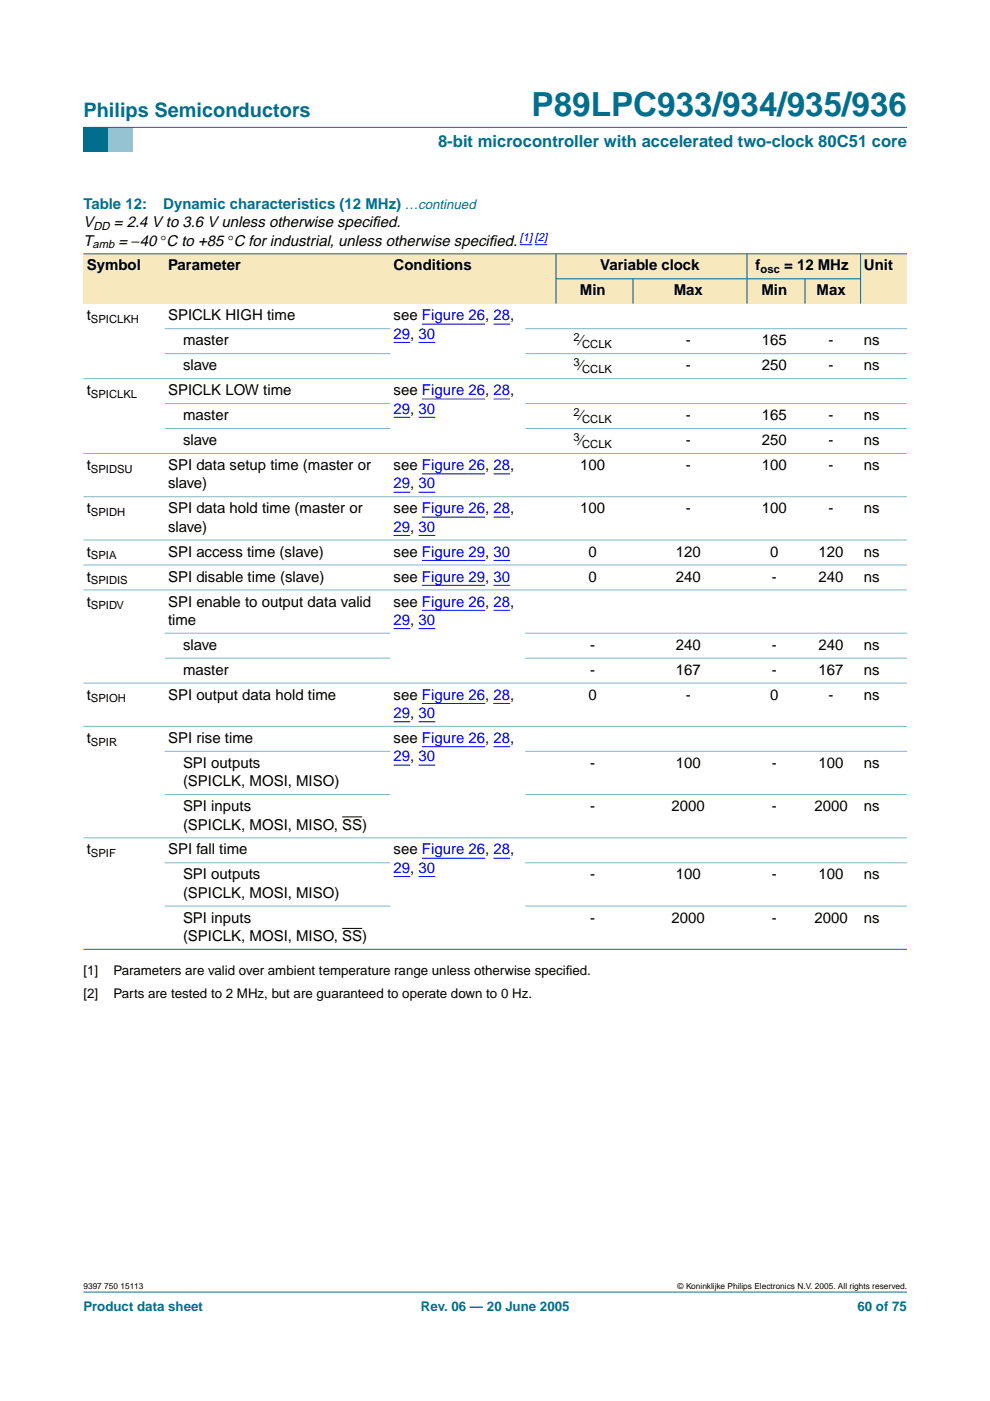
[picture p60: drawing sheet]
<svg xmlns="http://www.w3.org/2000/svg" width="210mm" height="297mm" viewBox="0 0 210 297" stroke-linecap="round" stroke-linejoin="round" font-family="sans-serif">
<defs><g id="words">
<text font-size="7.1" fill="#006e8c" x="112.7" y="24.7">P89LPC933/934/935/936</text>
<text font-size="4.2" fill="#006e8c" x="17.7" y="24.9">Philips Semiconductors</text>
<text font-size="3.5" fill="#006e8c" x="92.9" y="31.1">8-bit microcontroller with accelerated two-clock 80C51 core</text>
<g font-size="3.2" fill="#006e8c">
<text x="17.7" y="44.3">Table 12:</text>
<text x="34.6" y="44.3">Dynamic characteristics (12 MHz) …continued</text>
</g>
<g font-size="3.2">
<text x="17.7" y="52.1">T</text>
<text x="17.7" y="48.2">V</text>
<text x="24.1" y="48.2">= 2.4 V to 3.6 V unless otherwise specif</text>
<text x="25.1" y="52.1">= −40 °C to +85 °C for industrial, unless otherwise specif</text>
<text x="78.9" y="48.2">ied.</text>
<text x="103.7" y="52.1">ied.</text>
<text x="18.4" y="57.3">Symbol</text>
<text x="35.6" y="57.3">Parameter</text>
<text x="83.5" y="57.3">Conditions</text>
<text x="127.3" y="57.3">Variable clock</text>
<text x="160.2" y="57.3">f</text>
<text x="166.3" y="57.3">= 12 MHz</text>
<text x="183.2" y="57.3">Unit</text>
<text x="123" y="62.6">Min</text>
<text x="142.8" y="62.6">Max</text>
<text x="161.4" y="62.6">Min</text>
<text x="173.1" y="62.6">Max</text>
<text x="18.4" y="67.9">t</text>
<text x="35.6" y="67.9">SPICLK HIGH time</text>
<text x="83.5" y="67.9">see Figure 26, 28,</text>
<text x="38.8" y="73.2">master</text>
<text x="122.9" y="73.2">⁄</text>
<text x="145.4" y="73.2">-</text>
<text x="161.5" y="73.2">165</text>
<text x="175.7" y="73.2">-</text>
<text x="183.2" y="73.2">ns</text>
<text x="18.4" y="83.8">t</text>
<text x="35.6" y="83.8">SPICLK LOW time</text>
<text x="38.8" y="78.5">slave</text>
<text x="83.5" y="83.8">see Figure 26, 28,</text>
<text x="122.9" y="78.5">⁄</text>
<text x="145.4" y="78.5">-</text>
<text x="161.5" y="78.5">250</text>
<text x="175.7" y="78.5">-</text>
<text x="183.2" y="78.5">ns</text>
<text x="38.8" y="89.1">master</text>
<text x="122.9" y="89.1">⁄</text>
<text x="145.4" y="89.1">-</text>
<text x="161.5" y="89.1">165</text>
<text x="175.7" y="89.1">-</text>
<text x="183.2" y="89.1">ns</text>
<text x="38.8" y="94.4">slave</text>
<text x="122.9" y="94.4">⁄</text>
<text x="145.4" y="94.4">-</text>
<text x="161.5" y="94.4">250</text>
<text x="175.7" y="94.4">-</text>
<text x="183.2" y="94.4">ns</text>
<text x="18.4" y="99.7">t</text>
<text x="35.6" y="99.7">SPI data setup time (master or</text>
<text x="83.5" y="99.7">see Figure 26, 28,</text>
<text x="123" y="99.7">100</text>
<text x="145.4" y="99.7">-</text>
<text x="161.5" y="99.7">100</text>
<text x="175.7" y="99.7">-</text>
<text x="183.2" y="99.7">ns</text>
<text x="35.6" y="103.6">slave)</text>
<text x="18.4" y="108.8">t</text>
<text x="35.6" y="108.8">SPI data hold time (master or</text>
<text x="35.6" y="112.7">slave)</text>
<text x="83.5" y="108.8">see Figure 26, 28,</text>
<text x="123" y="108.8">100</text>
<text x="145.4" y="108.8">-</text>
<text x="161.5" y="108.8">100</text>
<text x="175.7" y="108.8">-</text>
<text x="183.2" y="108.8">ns</text>
<text x="18.4" y="118">t</text>
<text x="35.6" y="118">SPI access time (slave)</text>
<text x="83.5" y="118">see Figure 29, 30</text>
<text x="124.8" y="118">0</text>
<text x="143.3" y="118">120</text>
<text x="163.3" y="118">0</text>
<text x="173.6" y="118">120</text>
<text x="183.2" y="118">ns</text>
<text x="18.4" y="123.3">t</text>
<text x="35.6" y="123.3">SPI disable time (slave)</text>
<text x="83.5" y="123.3">see Figure 29, 30</text>
<text x="124.8" y="123.3">0</text>
<text x="143.3" y="123.3">240</text>
<text x="163.6" y="123.3">-</text>
<text x="173.6" y="123.3">240</text>
<text x="183.2" y="123.3">ns</text>
<text x="18.4" y="128.6">t</text>
<text x="35.6" y="128.6">SPI enable to output data valid</text>
<text x="83.5" y="128.6">see Figure 26, 28,</text>
<text x="35.6" y="132.5">time</text>
<text x="38.8" y="137.8">slave</text>
<text x="125.2" y="137.8">-</text>
<text x="143.3" y="137.8">240</text>
<text x="163.6" y="137.8">-</text>
<text x="173.6" y="137.8">240</text>
<text x="183.2" y="137.8">ns</text>
<text x="38.8" y="143.1">master</text>
<text x="125.2" y="143.1">-</text>
<text x="143.3" y="143.1">167</text>
<text x="163.6" y="143.1">-</text>
<text x="173.6" y="143.1">167</text>
<text x="183.2" y="143.1">ns</text>
<text x="18.4" y="148.4">t</text>
<text x="35.6" y="148.4">SPI output data hold time</text>
<text x="83.5" y="148.4">see Figure 26, 28,</text>
<text x="124.8" y="148.4">0</text>
<text x="145.4" y="148.4">-</text>
<text x="163.3" y="148.4">0</text>
<text x="175.7" y="148.4">-</text>
<text x="183.2" y="148.4">ns</text>
<text x="18.4" y="157.5">t</text>
<text x="35.6" y="157.5">SPI rise time</text>
<text x="83.5" y="157.5">see Figure 26, 28,</text>
<text x="38.8" y="162.8">SPI outputs</text>
<text x="38.8" y="166.7">(SPICLK, MOSI, MISO)</text>
<text x="125.2" y="162.8">-</text>
<text x="143.3" y="162.8">100</text>
<text x="163.6" y="162.8">-</text>
<text x="173.6" y="162.8">100</text>
<text x="183.2" y="162.8">ns</text>
<text x="38.8" y="172">SPI inputs</text>
<text x="125.2" y="172">-</text>
<text x="142.4" y="172">2000</text>
<text x="163.6" y="172">-</text>
<text x="172.7" y="172">2000</text>
<text x="183.2" y="172">ns</text>
<text x="38.8" y="175.9">(SPICLK, MOSI, MISO, SS)</text>
<text x="18.4" y="181.2">t</text>
<text x="35.6" y="181.2">SPI fall time</text>
<text x="83.5" y="181.2">see Figure 26, 28,</text>
<text x="38.8" y="186.5">SPI outputs</text>
<text x="38.8" y="190.3">(SPICLK, MOSI, MISO)</text>
<text x="125.2" y="186.5">-</text>
<text x="143.3" y="186.5">100</text>
<text x="163.6" y="186.5">-</text>
<text x="173.6" y="186.5">100</text>
<text x="183.2" y="186.5">ns</text>
<text x="38.8" y="195.6">SPI inputs</text>
<text x="125.2" y="195.6">-</text>
<text x="142.4" y="195.6">2000</text>
<text x="163.6" y="195.6">-</text>
<text x="172.7" y="195.6">2000</text>
<text x="183.2" y="195.6">ns</text>
<text x="38.8" y="199.5">(SPICLK, MOSI, MISO, SS)</text>
</g>
<g font-size="3.2" fill="#00f">
<text x="83.5" y="71.8">29, 30</text>
<text x="83.5" y="87.7">29, 30</text>
<text x="83.5" y="103.6">29, 30</text>
<text x="83.5" y="112.7">29, 30</text>
<text x="83.5" y="132.5">29, 30</text>
<text x="83.5" y="152.2">29, 30</text>
<text x="83.5" y="161.4">29, 30</text>
<text x="83.5" y="185">29, 30</text>
</g>
<g font-size="2.8">
<text x="17.7" y="206.7">[1]</text>
<text x="24" y="206.7">Parameters are valid over ambient temperature range unless otherwise specif</text>
<text x="120" y="206.7">ied.</text>
<text x="17.7" y="211.6">[2]</text>
<text x="24" y="211.6">Parts are tested to 2 MHz, but are guaranteed to operate down to 0 Hz.</text>
</g>
<g font-size="2.8" fill="#006e8c">
<text x="17.7" y="278">Product data sheet</text>
<text x="89.2" y="278">Rev. 06 — 20 June 2005</text>
<text x="181.8" y="278">60 of 75</text>
</g>
<g font-size="2.4">
<text x="19.6" y="52.6">amb</text>
<text x="19.8" y="48.7">DD</text>
<text x="161.3" y="57.9">osc</text>
<text x="19.3" y="68.5">SPICLKH</text>
<text x="121.6" y="72.3">2</text>
<text x="121.6" y="77.6">3</text>
<text x="123.4" y="73.8">CCLK</text>
<text x="123.4" y="79.1">CCLK</text>
<text x="19.3" y="84.4">SPICLKL</text>
<text x="121.6" y="88.1">2</text>
<text x="123.4" y="89.7">CCLK</text>
<text x="121.6" y="93.4">3</text>
<text x="123.4" y="95">CCLK</text>
<text x="19.3" y="100.2">SPIDSU</text>
<text x="19.3" y="109.4">SPIDH</text>
<text x="19.3" y="118.6">SPIA</text>
<text x="19.3" y="123.9">SPIDIS</text>
<text x="19.3" y="129.2">SPIDV</text>
<text x="19.3" y="148.9">SPIOH</text>
<text x="19.3" y="158.1">SPIR</text>
<text x="19.3" y="181.7">SPIF</text>
</g>
<text font-size="2.4" fill="#00f" x="110.2" y="51.1">[1] [2]</text>
<g font-size="1.8">
<text x="17.7" y="273.4">9397 750 15113</text>
<text x="143.7" y="273.4">© Koninklijke Philips Electronics N.V. 2005. All rights reserved.</text>
</g>
</g></defs>
<path d="M17.7 273.9h174.6z" fill="#006e8c" stroke="#006e8c" stroke-width=".21"/>
<path d="M17.7 27h5.3v5.3h-5.3z" fill-rule="evenodd" fill="#006e8c"/>
<path d="M23 27h5.3v5.3h-5.3z" fill-rule="evenodd" fill="#96c4d6"/>
<path d="M17.7 27h174.6z" fill="#006e8c" stroke="#006e8c" stroke-width=".21"/>
<g fill="none" stroke="#00f" stroke-width=".21">
<path d="M110.2 51.9h2.6M113.4 51.9h2.6M83.5 72.6h3.5M88.7 72.6h3.6M89.5 68.7h13.4M104.6 68.7h3.6M83.5 88.5h3.5M88.7 88.5h3.6M89.5 84.6h13.4M104.6 84.6h3.6M83.5 104.4h3.5M83.5 113.5h3.5"/>
<path d="M88.7 104.4h3.6M88.7 113.5h3.6M89.5 100.5h13.4M89.5 109.6h13.4M89.5 118.8h13.4M104.6 100.5h3.6M104.6 109.6h3.6M104.6 118.8h3.6M83.5 133.3h3.5M88.7 133.3h3.6M89.5 124.1h13.4M89.5 129.4h13.4"/>
<path d="M104.6 124.1h3.6M104.6 129.4h3.6M83.5 153h3.5M88.7 153h3.6M89.5 149.2h13.4M89.5 158.3h13.4M104.6 149.2h3.6M104.6 158.3h3.6M83.5 162.2h3.5M88.7 162.2h3.6M83.5 185.8h3.5M88.7 185.8h3.6"/>
<path d="M89.5 182h13.4M104.6 182h3.6"/>
</g>
<path d="M72.5 173.2h4.3M72.5 196.8h4.3" fill="none" stroke="#000" stroke-width=".21"/>
<g fill="#f7e8bd">
<path d="M17.7 53.8h17.2v10.6h-17.2z" fill-rule="evenodd"/>
<path d="M34.9 53.8h47.8v10.6h-47.8z" fill-rule="evenodd"/>
<path d="M82.7 53.8h28.6v10.6h-28.6z" fill-rule="evenodd"/>
<path d="M111.3 53.8h6.6v10.6h-6.6z" fill-rule="evenodd"/>
<path d="M117.9 53.8h40.5v5.3h-40.5z" fill-rule="evenodd"/>
<path d="M158.4 53.8h24.1v5.3h-24.1z" fill-rule="evenodd"/>
<path d="M182.5 53.8h9.8v10.6h-9.8z" fill-rule="evenodd"/>
<path d="M117.9 59.1h16.3v5.3h-16.3z" fill-rule="evenodd"/>
<path d="M134.2 59.1h24.2v5.3h-24.2z" fill-rule="evenodd"/>
<path d="M158.4 59.1h12.3v5.3h-12.3z" fill-rule="evenodd"/>
<path d="M170.7 59.1h11.8v5.3h-11.8z" fill-rule="evenodd"/>
</g>
<g fill="#006e8c" stroke="#006e8c" stroke-width=".21">
<path d="M117.9 53.8v10.6z"/>
<path d="M134.2 59.1v5.3z"/>
<path d="M158.4 53.8v10.6z"/>
<path d="M170.7 59.1v5.3z"/>
<path d="M182.5 53.8v10.6z"/>
<path d="M17.7 53.8h174.6z"/>
<path d="M117.8 59.1h64.7z"/>
<path d="M17.7 201.3h174.6z"/>
</g>
<g fill="#80b6c6" stroke="#80b6c6" stroke-width=".21">
<path d="M34.9 69.7h47.8z"/>
<path d="M111.3 69.7h81z"/>
<path d="M34.9 75h47.8z"/>
<path d="M111.3 75h81z"/>
<path d="M17.7 80.3h174.6z"/>
<path d="M34.9 85.6h47.8z"/>
<path d="M111.3 85.6h81z"/>
<path d="M34.9 90.9h47.8z"/>
<path d="M111.3 90.9h81z"/>
<path d="M17.7 96.1h174.6z"/>
<path d="M17.7 105.3h174.6z"/>
<path d="M17.7 114.5h174.6z"/>
<path d="M17.7 119.8h174.6z"/>
<path d="M17.7 125.1h174.6z"/>
<path d="M34.9 134.2h47.8z"/>
<path d="M111.3 134.2h81z"/>
<path d="M34.9 139.5h47.8z"/>
<path d="M111.3 139.5h81z"/>
<path d="M17.7 144.8h174.6z"/>
<path d="M17.7 154h174.6z"/>
<path d="M34.9 159.3h47.8z"/>
<path d="M111.3 159.3h81z"/>
<path d="M34.9 168.5h47.8z"/>
<path d="M111.3 168.5h81z"/>
<path d="M17.7 177.6h174.6z"/>
<path d="M34.9 182.9h47.8z"/>
<path d="M111.3 182.9h81z"/>
<path d="M34.9 192.1h47.8z"/>
<path d="M111.3 192.1h81z"/>
</g>
<use href="#words"/>
</svg>
